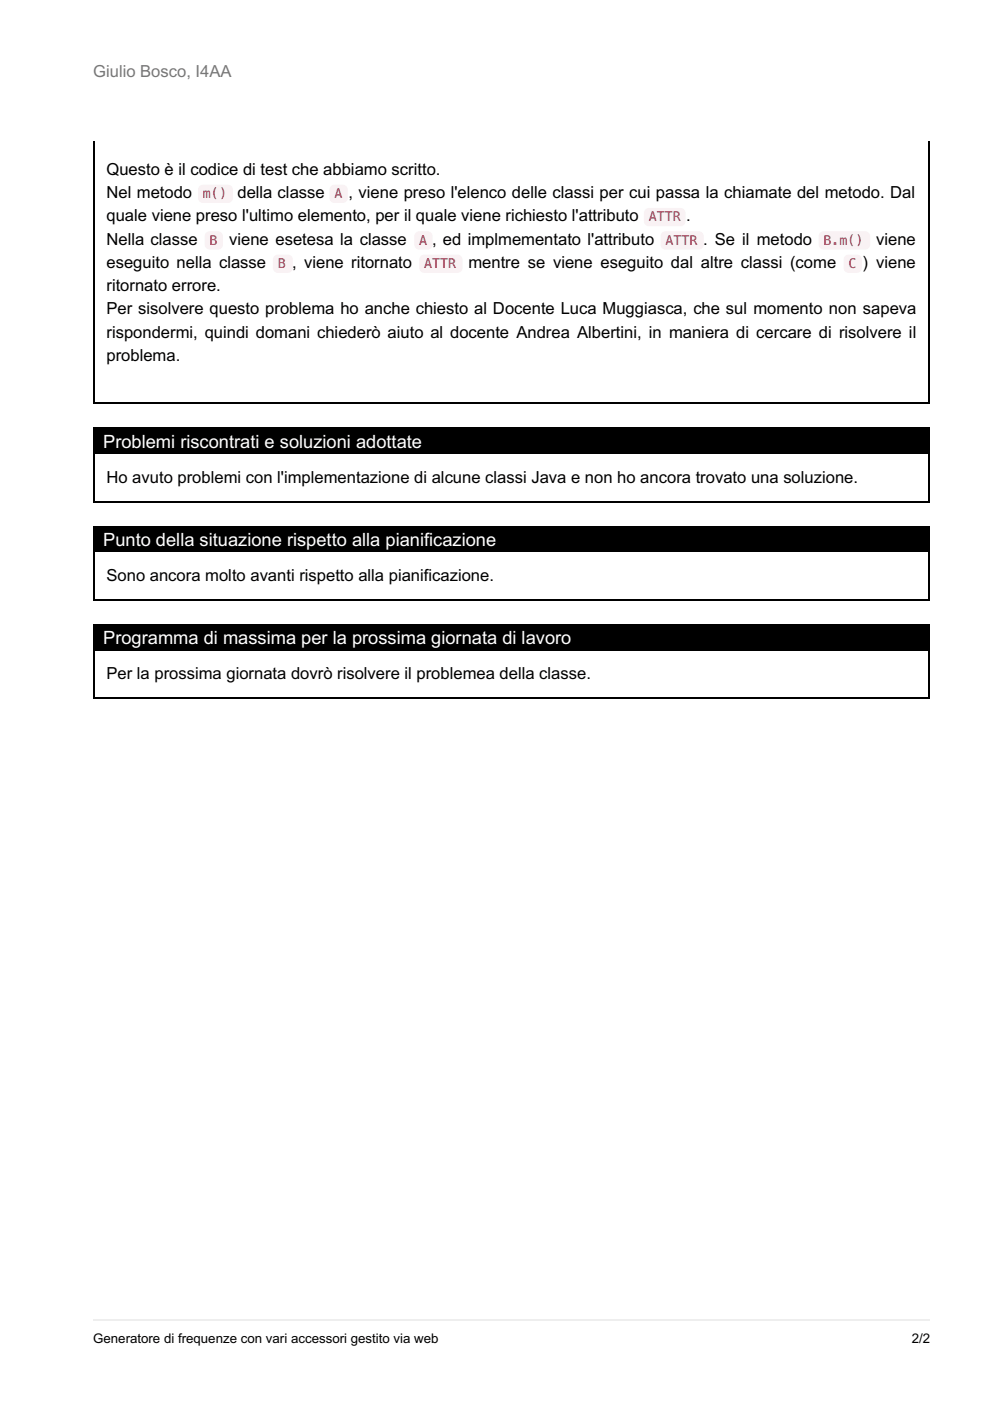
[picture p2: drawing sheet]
<svg xmlns="http://www.w3.org/2000/svg" width="210mm" height="297mm" viewBox="0 0 210 297" stroke-linecap="round" stroke-linejoin="round" font-family="sans-serif">
<defs><g id="words">
<g font-size="3.9" fill="#fff">
<text x="21.9" y="94.9">Problemi riscontrati e soluzioni adottate</text>
<text x="21.9" y="115.7">Punto della situazione rispetto alla pianificazione</text>
<text x="21.9" y="136.5">Programma di massima per la prossima giornata di lavoro</text>
</g>
<text font-size="3.5" fill="#777" x="19.8" y="16.2">Giulio Bosco, I4AA</text>
<g font-size="3.5">
<text x="22.6" y="37">Questo è il codice di test che abbiamo scritto.</text>
<text x="22.6" y="42">Nel metodo</text>
<text x="50.3" y="42">della classe</text>
<text x="73.9" y="42">, viene preso l'elenco delle classi per cui passa la chiamate del metodo. Dal</text>
<text x="22.6" y="46.9">quale viene preso l'ultimo elemento, per il quale viene richiesto l'attributo</text>
<text x="145.4" y="46.9">.</text>
<text x="22.6" y="51.9">Nella classe</text>
<text x="48.6" y="51.9">viene esetesa la classe</text>
<text x="91.6" y="51.9">, ed implmementato l'attributo</text>
<text x="149.1" y="51.9">. Se il metodo</text>
<text x="185.8" y="51.9">viene</text>
<text x="22.6" y="56.8">eseguito nella classe</text>
<text x="61.9" y="56.8">, viene ritornato</text>
<text x="99.3" y="56.8">mentre se viene eseguito dal altre classi (come</text>
<text x="182.9" y="56.8">) viene</text>
<text x="22.6" y="61.7">ritornato errore.</text>
<text x="22.6" y="66.7">Per sisolvere questo problema ho anche chiesto al Docente Luca Muggiasca, che sul momento non sapeva</text>
<text x="22.6" y="71.6">rispondermi, quindi domani chiederò aiuto al docente Andrea Albertini, in maniera di cercare di risolvere il</text>
<text x="22.6" y="76.6">problema.</text>
<text x="22.6" y="102.3">Ho avuto problemi con l'implementazione di alcune classi Java e non ho ancora trovato una soluzione.</text>
<text x="22.6" y="123.1">Sono ancora molto avanti rispetto alla pianificazione.</text>
<text x="22.6" y="143.9">Per la prossima giornata dovrò risolvere il problemea della classe.</text>
</g>
<g font-size="2.8" fill="#c7254e">
<text x="43" y="42">m()</text>
<text x="70.9" y="42">A</text>
<text x="137.6" y="46.9">ATTR</text>
<text x="44.4" y="51.9">B</text>
<text x="88.9" y="51.9">A</text>
<text x="141.1" y="51.9">ATTR</text>
<text x="174.6" y="51.9">B.m()</text>
<text x="58.9" y="56.8">B</text>
<text x="90" y="56.8">ATTR</text>
<text x="179.9" y="56.8">C</text>
</g>
<g font-size="2.8">
<text x="19.8" y="284.7">Generatore di frequenze con vari accessori gestito via web</text>
<text x="193.3" y="284.7">2/2</text>
</g>
</g></defs>
<path d="M19.8 279.9h177.4" fill="none" stroke="#eee" stroke-width=".35"/>
<g fill="#fff">
<path d="M9.9 30h190.1v121h-190.1z"/>
<path d="M16.2 29.9h181v118.3h-181z"/>
</g>
<g fill="none" stroke="#000" stroke-width=".35">
<path d="M19.9 29.9v55.8M197 29.9v55.8M19.8 85.5h177.4M19.8 90.8h177.4M19.9 90.7v15.8M197 90.7v15.8M19.8 106.4h177.4M19.8 111.7h177.4M19.9 111.5v15.9M197 111.5v15.9M19.8 127.2h177.4M19.8 132.5h177.4"/>
<path d="M19.9 132.3v15.9M197 132.3v15.9M19.8 148h177.4"/>
</g>
<path d="M20.1 91h176.7v5.3h-176.7zM20.1 111.8h176.7v5.3h-176.7zM20.1 132.6h176.7v5.3h-176.7z" fill="#000"/>
<g fill="#f9f2f4">
<path d="M42.2 39.6l.8-.4h5.3a1.06 1.06 0 0 1 1.1 1v1.8a1.06 1.06 0 0 1-1.1 1h-5.3a1.06 1.06 0 0 1-1-1v-1.8z" fill-rule="evenodd"/>
<path d="M70.1 39.6l.5-.4h2.1a1.06 1.06 0 0 1 1 1v1.8a1.06 1.06 0 0 1-1 1h-1.8a1.06 1.06 0 0 1-1.1-1v-1.8z" fill-rule="evenodd"/>
<path d="M136.7 44.5l.9-.4h6.7a1.06 1.06 0 0 1 1 1.1v1.7a1.06 1.06 0 0 1-1 1.1h-6.7a1.06 1.06 0 0 1-1.1-1.1v-1.7z" fill-rule="evenodd"/>
<path d="M43.6 49.5l.5-.4 2.1-.1a1.06 1.06 0 0 1 1.1 1.1v1.8a1.06 1.06 0 0 1-1.1 1h-1.8a1.06 1.06 0 0 1-1-1v-1.8z" fill-rule="evenodd"/>
<path d="M88 49.5l.6-.4 2.1-.1a1.06 1.06 0 0 1 1 1.1v1.8a1.06 1.06 0 0 1-1 1h-1.8a1.06 1.06 0 0 1-1.1-1v-1.8z" fill-rule="evenodd"/>
<path d="M140.3 49.5l.8-.5h7.1a1.06 1.06 0 0 1 1 1.1v1.8a1.06 1.06 0 0 1-1 1h-7.1a1.06 1.06 0 0 1-1-1v-1.8z" fill-rule="evenodd"/>
<path d="M173.8 49.5l.8-.5h8.8a1.06 1.06 0 0 1 1.1 1.1v1.8a1.06 1.06 0 0 1-1.1 1h-8.8a1.06 1.06 0 0 1-1-1v-1.8z" fill-rule="evenodd"/>
<path d="M58.1 54.4l.8-.4h2.1a1.06 1.06 0 0 1 1.1 1v1.8a1.06 1.06 0 0 1-1.1 1.1h-2.1a1.06 1.06 0 0 1-1-1.1v-1.8z" fill-rule="evenodd"/>
<path d="M89.1 54.4l.9-.4h7a1.06 1.06 0 0 1 1.1 1v1.8a1.06 1.06 0 0 1-1.1 1.1h-7a1.06 1.06 0 0 1-1.1-1.1v-1.8z" fill-rule="evenodd"/>
<path d="M179.1 54.4l.5-.4h2.1a1.06 1.06 0 0 1 1 1v1.8a1.06 1.06 0 0 1-1 1.1h-1.8a1.06 1.06 0 0 1-1-1.1v-1.8z" fill-rule="evenodd"/>
</g>
<use href="#words"/>
</svg>
